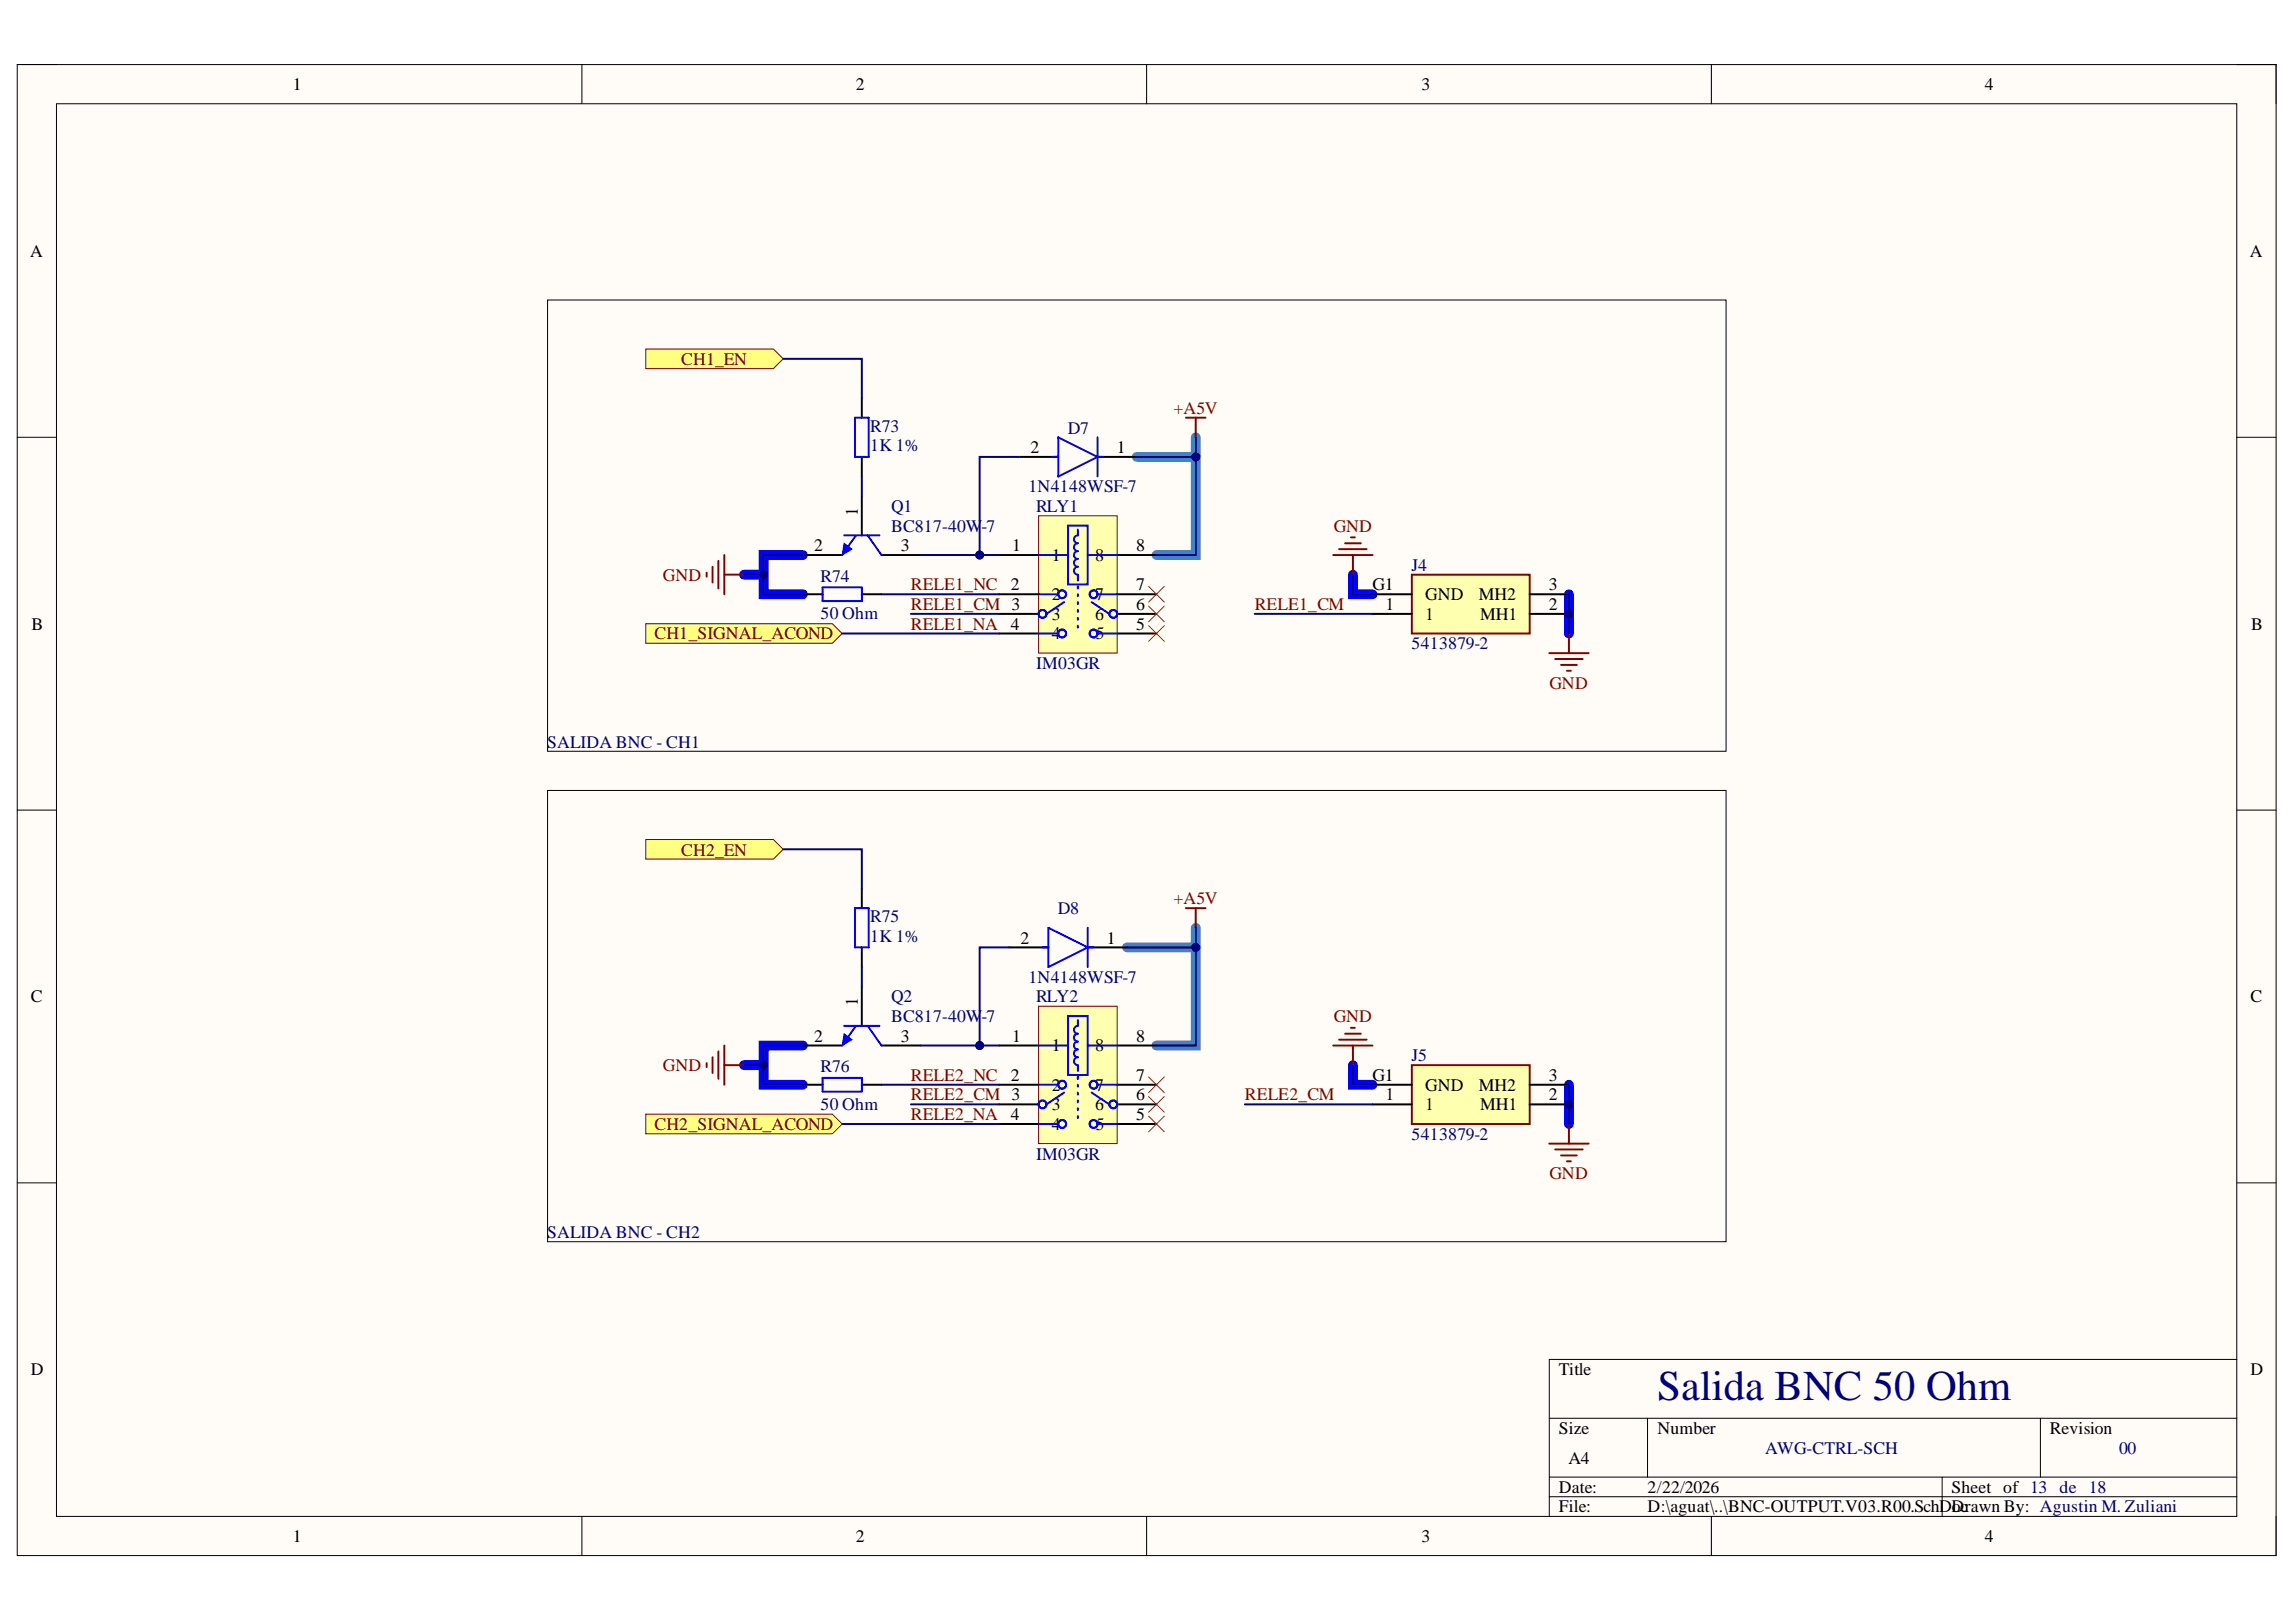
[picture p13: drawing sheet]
<svg xmlns="http://www.w3.org/2000/svg" width="297mm" height="210mm" viewBox="0 0 297 210" stroke-linecap="round" stroke-linejoin="round" font-family="sans-serif">
<defs><g id="words">
<text font-size="5.5" fill="#000080" x="214.4" y="181.1">Salida BNC 50 Ohm</text>
<g font-size="2.3">
<text x="37.9" y="11.7">1</text>
<text x="110.7" y="11.7">2</text>
<text x="183.9" y="11.7">3</text>
<text x="256.8" y="11.7">4</text>
<text x="3.9" y="33.3">A</text>
<text x="291.1" y="33.3">A</text>
<text x="133.3" y="58.7">2</text>
<text x="144.5" y="58.7">1</text>
<text x="105.3" y="71.3">2</text>
<text x="111" y="66.8" transform="rotate(-90 111 66.8)">1</text>
<text x="116.6" y="71.3">3</text>
<text x="130.9" y="71.3">1</text>
<text x="147" y="71.3">8</text>
<text x="130.8" y="76.4">2</text>
<text x="136.1" y="77.7">2</text>
<text x="136.1" y="72.6">1</text>
<text x="141.7" y="72.6">8</text>
<text x="141.7" y="77.7">7</text>
<text x="147" y="76.4">7</text>
<text x="177.5" y="76.4">G1</text>
<text x="184.4" y="77.7">GND</text>
<text x="191.3" y="77.7">MH2</text>
<text x="200.4" y="76.4">3</text>
<text x="4.1" y="81.5">B</text>
<text x="130.8" y="81.5">4</text>
<text x="136.1" y="82.7">4</text>
<text x="136.1" y="80.2">3</text>
<text x="141.7" y="80.2">6</text>
<text x="141.8" y="82.7">5</text>
<text x="147" y="78.9">6</text>
<text x="147" y="81.5">5</text>
<text x="179.2" y="78.9">1</text>
<text x="184.4" y="80.2">1</text>
<text x="191.5" y="80.2">MH1</text>
<text x="200.4" y="78.9">2</text>
<text x="291.2" y="81.5">B</text>
<text x="132" y="122.1">2</text>
<text x="143.2" y="122.1">1</text>
<text x="4" y="129.7">C</text>
<text x="111" y="130.2" transform="rotate(-90 111 130.2)">1</text>
<text x="291.1" y="129.7">C</text>
<text x="105.3" y="134.8">2</text>
<text x="116.6" y="134.8">3</text>
<text x="130.9" y="134.8">1</text>
<text x="136.1" y="136.1">1</text>
<text x="141.7" y="136.1">8</text>
<text x="147" y="134.8">8</text>
<text x="130.8" y="139.9">2</text>
<text x="136.1" y="141.1">2</text>
<text x="136.1" y="143.7">3</text>
<text x="141.7" y="143.7">6</text>
<text x="141.7" y="141.1">7</text>
<text x="147" y="142.4">6</text>
<text x="147" y="139.9">7</text>
<text x="177.5" y="139.9">G1</text>
<text x="179.2" y="142.4">1</text>
<text x="184.4" y="143.7">1</text>
<text x="184.4" y="141.1">GND</text>
<text x="191.3" y="141.1">MH2</text>
<text x="191.5" y="143.7">MH1</text>
<text x="200.4" y="142.4">2</text>
<text x="200.4" y="139.9">3</text>
<text x="130.8" y="144.9">4</text>
<text x="136.1" y="146.2">4</text>
<text x="141.8" y="146.2">5</text>
<text x="147" y="144.9">5</text>
<text x="4" y="178">D</text>
<text x="201.7" y="178">Title</text>
<text x="291.1" y="178">D</text>
<text x="201.7" y="185.6">Size</text>
<text x="214.4" y="185.6">Number</text>
<text x="265.2" y="185.6">Revision</text>
<text x="202.9" y="189.4">A4</text>
<text x="201.7" y="193.2">Date:</text>
<text x="201.7" y="195.7">File:</text>
<text x="213.2" y="193.2">2/22/2026</text>
<text x="213.2" y="195.7">D:\aguat\..\BNC-OUTPUT.V03.R00.SchDDrawn By: Agustin M. Zuliani</text>
<text x="252.5" y="193.2">Sheet of 13 de</text>
<text x="252.5" y="195.7">oc</text>
<text x="37.9" y="199.5">1</text>
<text x="110.7" y="199.5">2</text>
<text x="183.9" y="199.5">3</text>
<text x="256.8" y="199.5">4</text>
</g>
<g font-size="2.3" fill="#800000">
<text x="88.1" y="47.2">CH1_EN</text>
<text x="151.8" y="53.6">+A5V</text>
<text x="172.6" y="68.8">GND</text>
<text x="85.8" y="75.1">GND</text>
<text x="117.8" y="76.4">RELE1_NC</text>
<text x="84.7" y="82.7">CH1_SIGNAL_ACOND</text>
<text x="117.8" y="78.9">RELE1_CM 3</text>
<text x="117.8" y="81.5">RELE1_NA</text>
<text x="162.3" y="78.9">RELE1_CM</text>
<text x="200.5" y="89.2">GND</text>
<text x="88.1" y="110.7">CH2_EN</text>
<text x="151.8" y="117.1">+A5V</text>
<text x="172.6" y="132.3">GND</text>
<text x="85.8" y="138.6">GND</text>
<text x="117.8" y="139.9">RELE2_NC</text>
<text x="117.8" y="142.4">RELE2_CM 3</text>
<text x="161.1" y="142.4">RELE2_CM</text>
<text x="84.7" y="146.2">CH2_SIGNAL_ACOND</text>
<text x="117.8" y="144.9">RELE2_NA</text>
<text x="200.5" y="152.6">GND</text>
</g>
<g font-size="2.3" fill="#000080">
<text x="112.6" y="55.9">R73</text>
<text x="112.6" y="58.4">1K 1%</text>
<text x="138.1" y="56.1">D7</text>
<text x="133.1" y="63.7">1N4148WSF-7</text>
<text x="115.3" y="66.3">Q1</text>
<text x="115.3" y="68.8">BC817-40W</text>
<text x="127" y="68.8">-7</text>
<text x="134.1" y="66.3">RLY1</text>
<text x="106.2" y="75.3">R74</text>
<text x="182.6" y="73.9">J4</text>
<text x="106.2" y="80.1">50 Ohm</text>
<text x="134.1" y="86.5">IM03GR</text>
<text x="182.6" y="84">5413879-2</text>
<text x="70.8" y="96.8">SALIDA BNC - CH1</text>
<text x="112.6" y="119.3">R75</text>
<text x="136.9" y="118.3">D8</text>
<text x="112.6" y="121.9">1K 1%</text>
<text x="115.3" y="129.7">Q2</text>
<text x="133.1" y="127.2">1N4148WSF-7</text>
<text x="134.1" y="129.7">RLY2</text>
<text x="115.3" y="132.3">BC817-40W</text>
<text x="127" y="132.3">-7</text>
<text x="182.6" y="137.3">J5</text>
<text x="106.2" y="138.8">R76</text>
<text x="106.2" y="143.6">50 Ohm</text>
<text x="182.6" y="147.5">5413879-2</text>
<text x="134.1" y="150.1">IM03GR</text>
<text x="70.8" y="160.2">SALIDA BNC - CH2</text>
<text x="228.4" y="188.1">AWG-CTRL-SCH</text>
<text x="274.1" y="188.1">00</text>
<text x="270.3" y="193.2">18</text>
</g>
</g></defs>
<path d="M2.2 8.4h292.3v192.9h-292.3z" fill-rule="evenodd" fill="#fffcf8"/>
<path d="M2.2 8.4h292.3v192.9h-292.3z" fill="none" stroke="#000" stroke-width=".13"/>
<path d="M7.3 13.4h282.1v182.8h-282.1z" fill-rule="evenodd" fill="#fffcf8"/>
<g fill="none" stroke="#000" stroke-width=".13">
<path d="M2.2 8.4h5.1M7.3 13.4h282.1v182.8h-282.1zM75.3 8.4v5M148.3 8.4v5M221.4 8.4v5M289.4 8.4h5.1v5M2.2 56.6h5.1M289.4 56.6h5.1M2.2 104.8h5.1M289.4 104.8h5.1M2.2 153.1h5.1M289.4 153.1h5.1"/>
<path d="M289.4 175.9h-89v20.3M75.3 196.2v5.1M148.3 196.2v5.1M200.4 183.5h89M200.4 191.2h89M200.4 193.7h89M213.1 183.5v7.7M221.4 196.2v5.1M251.3 191.2v5M264 183.5v7.7M294.5 196.2v5.1"/>
</g>
<path d="M147.1 59.1h7.6M154.7 56.6v15.2h-5.1M145.8 122.6h8.9M154.7 120.1v15.2h-5.1" fill="none" stroke="#3d85c6" stroke-width="1.3"/>
<path d="M96.2 74.4h2.6M103.9 71.8h-5.1v5.1h5.1M175 74.4v2.5h2.6M203 76.9v5.1M96.2 137.8h2.6M103.9 135.3h-5.1v5.1h5.1M175 137.8v2.6h2.6M203 140.4v5.1" fill="none" stroke="#00f" stroke-width="1.3"/>
<path d="M103.9 76.9h2.5M111.5 76.9h2.5" fill="none" stroke="#000" stroke-width=".25"/>
<path d="M106.4 76h5.1v1.8h-5.1z" fill="none" stroke="#00f" stroke-width=".25"/>
<path d="M91.4 74.1v.5M92.2 73.3v2.1M92.9 72.6v3.5M93.7 71.8v5.1M93.7 74.4h2.5" fill="none" stroke="#800000" stroke-width=".25"/>
<path d="M134.4 66.7h10.1v17.8h-10.1z" fill-rule="evenodd" fill="#ffffb0"/>
<path d="M134.4 66.7h10.1v17.8h-10.1z" fill="none" stroke="#800000" stroke-width=".13"/>
<g fill="none" stroke="#00f" stroke-width=".25">
<path d="M109.2 69.3h4.6M110.7 69.3l-1.7 2.5M112.3 69.3l1.7 2.5M134.4 76.9h2.5M134.4 71.8h3.8M137.7 77.9l-2.3 1.5M138.2 68h2.5v7.6h-2.5zM139.4 68.5v.8a.51 .51 0 0 0-.5 .5 .51 .51 0 0 0 .5 .5 .51 .51 0 0 0-.5 .5 .51 .51 0 0 0 .5 .5 .51 .51 0 0 0-.5 .5 .51 .51 0 0 0 .5 .5 .51 .51 0 0 0-.5 .5 .51 .51 0 0 0 .5 .5 .51 .51 0 0 0-.5 .6 .51 .51 0 0 0 .5 .5v.7M139.4 75.9v.2M139.4 76.9v.3M139.4 77.9v.3M139.4 78.9v.3"/>
<path d="M139.4 79.9v.3M140.7 71.8h3.8M141.2 77.9l2.3 1.5M142 76.9h2.5M134.4 82h2.5M139.4 81v.2M142 82h2.5"/>
<circle cx="134.9" cy="79.4" r=".51"/>
<circle cx="137.4" cy="76.9" r=".51"/>
<circle cx="141.5" cy="76.9" r=".51"/>
<circle cx="144" cy="79.4" r=".51"/>
<circle cx="137.4" cy="82" r=".51"/>
<circle cx="141.5" cy="82" r=".51"/>
</g>
<path d="M103.9 71.8h5.1M111.5 64.2v5.1M114 71.8h5.1M129.3 76.9h5.1M129.3 79.4h5.1M129.3 71.8h5.1M144.5 76.9h5.1M144.5 79.4h5.1M144.5 71.8h5.1M129.3 82h5.1M144.5 82h5.1" fill="none" stroke="#000" stroke-width=".25"/>
<path d="M109.2 70.3l1 .8-1.2 .7z" fill="#00f"/>
<path d="M109.2 70.3l1 .8-1.2 .7z" fill="none" stroke="#00f" stroke-width=".13"/>
<path d="M111.5 51.5v2.6M111.5 59.1v2.6" fill="none" stroke="#000" stroke-width=".25"/>
<path d="M110.6 54.1h1.8v5h-1.8z" fill="none" stroke="#00f" stroke-width=".25"/>
<path d="M83.5 45.2h16.6l1.2 1.2-1.2 1.3h-16.6z" fill-rule="evenodd" fill="#ffff80"/>
<path d="M83.5 45.2h16.6l1.2 1.2-1.2 1.3h-16.6z" fill="none" stroke="#800000" stroke-width=".13"/>
<path d="M153.4 54.1h2.6M154.7 54.1v2.5" fill="none" stroke="#800000" stroke-width=".25"/>
<path d="M148.6 75.9l2 2M148.6 78.4l2 2.1M150.6 75.9l-2 2M150.6 78.4l-2 2.1M148.6 81l2 2M150.6 81l-2 2" fill="none" stroke="#f00" stroke-width=".13"/>
<path d="M83.5 80.7h24.2l1.3 1.3-1.3 1.3h-24.2z" fill-rule="evenodd" fill="#ffff80"/>
<path d="M83.5 80.7h24.2l1.3 1.3-1.3 1.3h-24.2z" fill="none" stroke="#800000" stroke-width=".13"/>
<path d="M103.9 140.4h2.5M111.5 140.4h2.5" fill="none" stroke="#000" stroke-width=".25"/>
<path d="M106.4 139.5h5.1v1.8h-5.1z" fill="none" stroke="#00f" stroke-width=".25"/>
<path d="M91.4 137.6v.5M92.2 136.8v2.1M92.9 136.1v3.5M93.7 135.3v5.1M93.7 137.8h2.5" fill="none" stroke="#800000" stroke-width=".25"/>
<path d="M134.4 130.2h10.1v17.8h-10.1z" fill-rule="evenodd" fill="#ffffb0"/>
<path d="M134.4 130.2h10.1v17.8h-10.1z" fill="none" stroke="#800000" stroke-width=".13"/>
<g fill="none" stroke="#00f" stroke-width=".25">
<path d="M109.2 132.8h4.6M110.7 132.8l-1.7 2.5M112.3 132.8l1.7 2.5M134.4 135.3h3.8M138.2 131.5h2.5v7.6h-2.5zM139.4 132v.8a.51 .51 0 0 0-.5 .5 .51 .51 0 0 0 .5 .5 .51 .51 0 0 0-.5 .5 .51 .51 0 0 0 .5 .5 .51 .51 0 0 0-.5 .5 .51 .51 0 0 0 .5 .5 .51 .51 0 0 0-.5 .5 .51 .51 0 0 0 .5 .5 .51 .51 0 0 0-.5 .5 .51 .51 0 0 0 .5 .5v.8M139.4 139.4v.2M140.7 135.3h3.8M134.4 140.4h2.5M134.4 145.5h2.5M137.7 141.4l-2.3 1.5M139.4 140.4v.2"/>
<path d="M139.4 141.4v.2M139.4 142.4v.3M139.4 143.4v.3M139.4 144.4v.3M141.2 141.4l2.3 1.5M142 140.4h2.5M142 145.5h2.5"/>
<circle cx="134.9" cy="142.9" r=".51"/>
<circle cx="137.4" cy="145.5" r=".51"/>
<circle cx="137.4" cy="140.4" r=".51"/>
<circle cx="141.5" cy="145.5" r=".51"/>
<circle cx="141.5" cy="140.4" r=".51"/>
<circle cx="144" cy="142.9" r=".51"/>
</g>
<path d="M103.9 135.3h5.1M111.5 127.7v5.1M114 135.3h5.1M129.3 135.3h5.1M144.5 135.3h5.1M129.3 140.4h5.1M129.3 145.5h5.1M129.3 142.9h5.1M144.5 140.4h5.1M144.5 145.5h5.1M144.5 142.9h5.1" fill="none" stroke="#000" stroke-width=".25"/>
<path d="M109.2 133.8l1 .7-1.2 .8z" fill="#00f"/>
<path d="M109.2 133.8l1 .7-1.2 .8z" fill="none" stroke="#00f" stroke-width=".13"/>
<path d="M111.5 115v2.5M111.5 122.6v2.5" fill="none" stroke="#000" stroke-width=".25"/>
<path d="M110.6 117.5h1.8v5.1h-1.8z" fill="none" stroke="#00f" stroke-width=".25"/>
<path d="M83.5 108.6h16.6l1.2 1.3-1.2 1.3h-16.6z" fill-rule="evenodd" fill="#ffff80"/>
<path d="M83.5 108.6h16.6l1.2 1.3-1.2 1.3h-16.6z" fill="none" stroke="#800000" stroke-width=".13"/>
<path d="M153.4 117.5h2.6M154.7 117.5v2.6" fill="none" stroke="#800000" stroke-width=".25"/>
<path d="M148.6 139.4l2 2M150.6 139.4l-2 2M148.6 141.9l2 2M148.6 144.4l2 2.1M150.6 141.9l-2 2M150.6 144.4l-2 2.1" fill="none" stroke="#f00" stroke-width=".13"/>
<path d="M83.5 144.2h24.2l1.3 1.3-1.3 1.2h-24.2z" fill-rule="evenodd" fill="#ffff80"/>
<path d="M83.5 144.2h24.2l1.3 1.3-1.3 1.2h-24.2z" fill="none" stroke="#800000" stroke-width=".13"/>
<circle cx="203" cy="79.4" r=".51" fill="#000080"/>
<circle cx="203" cy="79.4" r=".51" fill="none" stroke="#000080" stroke-width=".13"/>
<path d="M182.7 74.4h15.2v7.6h-15.2z" fill-rule="evenodd" fill="#ffffb0"/>
<path d="M182.7 74.4h15.2v7.6h-15.2z" fill="none" stroke="#800000" stroke-width=".25"/>
<path d="M177.6 79.4h5.1M197.9 79.4h5.1" fill="none" stroke="#000" stroke-width=".25"/>
<circle cx="203" cy="79.4" r=".51" fill="#000080"/>
<circle cx="203" cy="79.4" r=".51" fill="none" stroke="#000080" stroke-width=".13"/>
<path d="M177.6 76.9h5.1M197.9 76.9h5.1" fill="none" stroke="#000" stroke-width=".25"/>
<circle cx="203" cy="142.9" r=".51" fill="#000080"/>
<circle cx="203" cy="142.9" r=".51" fill="none" stroke="#000080" stroke-width=".13"/>
<path d="M182.7 137.8h15.2v7.7h-15.2z" fill-rule="evenodd" fill="#ffffb0"/>
<path d="M182.7 137.8h15.2v7.7h-15.2z" fill="none" stroke="#800000" stroke-width=".25"/>
<path d="M177.6 142.9h5.1M197.9 142.9h5.1" fill="none" stroke="#000" stroke-width=".25"/>
<circle cx="203" cy="142.9" r=".51" fill="#000080"/>
<circle cx="203" cy="142.9" r=".51" fill="none" stroke="#000080" stroke-width=".13"/>
<path d="M131.8 59.1h5.1M142 59.1h5.1M130.6 122.6h5M140.7 122.6h5.1M177.6 140.4h5.1M197.9 140.4h5.1" fill="none" stroke="#000" stroke-width=".25"/>
<g fill="none" stroke="#800000" stroke-width=".25">
<path d="M172.5 71.8h5.1M173.2 71.1h3.6M174 70.3h2M174.8 69.5h.5M175 71.8v2.6M200.4 84.5h5.1M201.2 85.3h3.6M202 86h2M202.7 86.8h.5M203 82v2.5M172.5 135.3h5.1M173.2 134.5h3.6"/>
<path d="M174 133.8h2M174.8 133h.5M175 135.3v2.5M200.4 148h5.1M201.2 148.8h3.6M202 149.5h2M202.7 150.3h.5M203 145.5v2.5"/>
</g>
<path d="M70.8 38.8h152.5v58.4h-152.5zM70.8 102.3h152.5v58.4h-152.5z" fill="none" stroke="#000" stroke-width=".13"/>
<path d="M136.1 59.1h.8M136.9 56.6l5.1 2.5-5.1 2.6zM142 56.6v5.1M142 59.1h.7M134.9 122.6h.7M135.6 120.1l5.1 2.5-5.1 2.5zM140.7 120.1v5M140.7 122.6h.8" fill="none" stroke="#00f" stroke-width=".25"/>
<path d="M114 76.9h15.3M119.1 71.8h10.2" fill="none" stroke="#000080" stroke-width=".25"/>
<circle cx="126.7" cy="71.8" r=".51" fill="#000080"/>
<circle cx="126.7" cy="71.8" r=".51" fill="none" stroke="#000080" stroke-width=".13"/>
<path d="M101.3 46.4h10.2v5.1M154.7 56.6v15.2h-5.1M111.5 61.7v2.5" fill="none" stroke="#000080" stroke-width=".25"/>
<circle cx="154.7" cy="59.1" r=".51" fill="#000080"/>
<circle cx="154.7" cy="59.1" r=".51" fill="none" stroke="#000080" stroke-width=".13"/>
<path d="M96.2 74.4h2.6M117.8 79.4h11.5" fill="none" stroke="#000080" stroke-width=".25"/>
<circle cx="98.8" cy="74.4" r=".51" fill="#000080"/>
<circle cx="98.8" cy="74.4" r=".51" fill="none" stroke="#000080" stroke-width=".13"/>
<path d="M103.9 71.8h-5.1v5.1h5.1" fill="none" stroke="#000080" stroke-width=".25"/>
<circle cx="98.8" cy="74.4" r=".51" fill="#000080"/>
<circle cx="98.8" cy="74.4" r=".51" fill="none" stroke="#000080" stroke-width=".13"/>
<path d="M109 82h20.3M119.1 135.3h10.2M114 140.4h15.3" fill="none" stroke="#000080" stroke-width=".25"/>
<circle cx="126.7" cy="135.3" r=".51" fill="#000080"/>
<circle cx="126.7" cy="135.3" r=".51" fill="none" stroke="#000080" stroke-width=".13"/>
<path d="M101.3 109.9h10.2v5.1M111.5 125.1v2.6M154.7 120.1v15.2h-5.1" fill="none" stroke="#000080" stroke-width=".25"/>
<circle cx="154.7" cy="122.6" r=".51" fill="#000080"/>
<circle cx="154.7" cy="122.6" r=".51" fill="none" stroke="#000080" stroke-width=".13"/>
<path d="M96.2 137.8h2.6M117.8 142.9h11.5" fill="none" stroke="#000080" stroke-width=".25"/>
<circle cx="98.8" cy="137.8" r=".51" fill="#000080"/>
<circle cx="98.8" cy="137.8" r=".51" fill="none" stroke="#000080" stroke-width=".13"/>
<path d="M203 76.9v5.1M109 145.5h20.3" fill="none" stroke="#000080" stroke-width=".25"/>
<circle cx="203" cy="79.4" r=".51" fill="#000080"/>
<circle cx="203" cy="79.4" r=".51" fill="none" stroke="#000080" stroke-width=".13"/>
<path d="M162.3 79.4h15.3M175 74.4v2.5h2.6M175 137.8v2.6h2.6M161.1 142.9h16.5M203 140.4v5.1" fill="none" stroke="#000080" stroke-width=".25"/>
<circle cx="203" cy="142.9" r=".51" fill="#000080"/>
<circle cx="203" cy="142.9" r=".51" fill="none" stroke="#000080" stroke-width=".13"/>
<path d="M103.9 135.3h-5.1v5.1h5.1" fill="none" stroke="#000080" stroke-width=".25"/>
<circle cx="98.8" cy="137.8" r=".51" fill="#000080"/>
<circle cx="98.8" cy="137.8" r=".51" fill="none" stroke="#000080" stroke-width=".13"/>
<path d="M147.1 59.1h7.6" fill="none" stroke="#000080" stroke-width=".25"/>
<circle cx="154.7" cy="59.1" r=".51" fill="#000080"/>
<circle cx="154.7" cy="59.1" r=".51" fill="none" stroke="#000080" stroke-width=".13"/>
<path d="M131.8 59.1h-5.1v12.7" fill="none" stroke="#000080" stroke-width=".25"/>
<circle cx="126.7" cy="71.8" r=".51" fill="#000080"/>
<circle cx="126.7" cy="71.8" r=".51" fill="none" stroke="#000080" stroke-width=".13"/>
<path d="M145.8 122.6h8.9" fill="none" stroke="#000080" stroke-width=".25"/>
<circle cx="154.7" cy="122.6" r=".51" fill="#000080"/>
<circle cx="154.7" cy="122.6" r=".51" fill="none" stroke="#000080" stroke-width=".13"/>
<path d="M130.6 122.6h-3.9v12.7" fill="none" stroke="#000080" stroke-width=".25"/>
<circle cx="126.7" cy="135.3" r=".51" fill="#000080"/>
<circle cx="126.7" cy="135.3" r=".51" fill="none" stroke="#000080" stroke-width=".13"/>
<use href="#words"/>
</svg>
